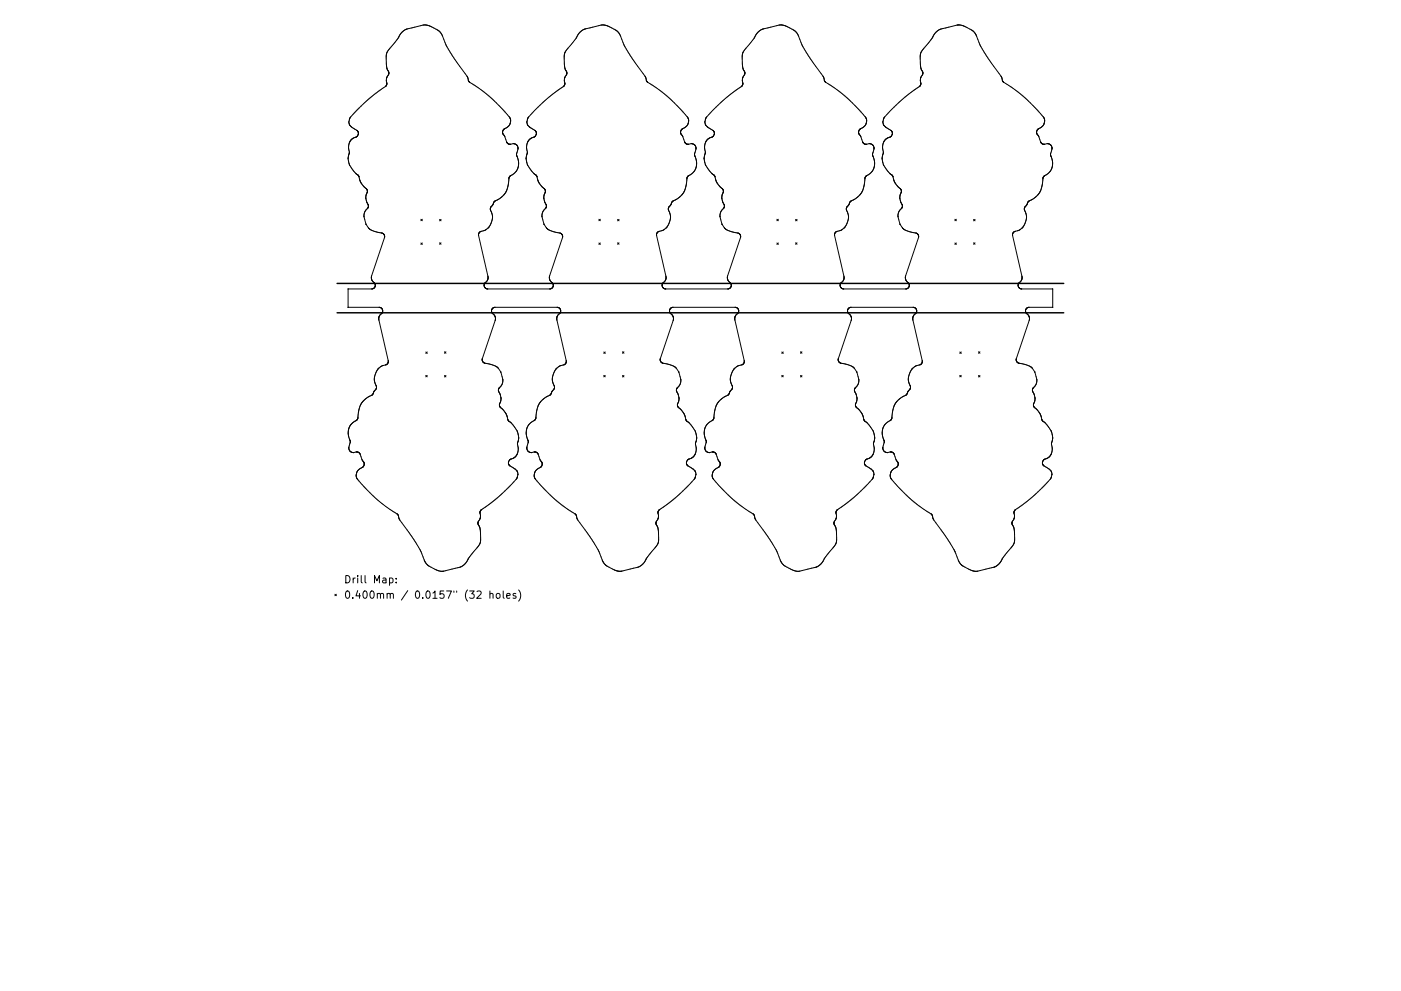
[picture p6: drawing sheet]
<svg xmlns="http://www.w3.org/2000/svg" width="297mm" height="210mm" viewBox="0 0 297 210" stroke-linecap="round" stroke-linejoin="round" font-family="sans-serif">
<defs><g id="words">
<g font-size="2.2">
<text x="72.9" y="123.7">Drill Map:</text>
<text x="72.9" y="127">0.400mm / 0.0157&quot; (32 holes)</text>
</g>
</g></defs>
<path d="M71.5 60.1h154M71.5 66.4h154" fill="none" stroke="#000" stroke-width=".31"/>
<g fill="none" stroke="#000" stroke-width=".21">
<path d="M81.7 18.3l-3.9 3-3.6 3.7M81.8 18.3h-.1M81.8 18.2v.1M81.9 18.2h-.1M81.9 18.1v.1M82 18l-.1 .1M82 18h.1M82 17.9v.1M82 17.8v.1M82 17.7h.1M82 17.8h.1M82 17.7v.1"/>
<path d="M82.4 15.7l-.5 1 .1 1M82.4 15.3l-.3-.7-.2-.8v-1.8l.1-.8 2.3-2.9 .6-1.1 .7-.7 .8-.4 3.9-.8 .9 .2 1.6 .9 .9 1a22.8 22.8 0 0 0 3.8 6.6l1.7 2.5M82.4 15.3h.1M82.4 15.7h.1M82.4 15.3v.3M82.4 15.6v.1M82.4 15.6h.1M99.2 16.5h.1M99.2 16.5l.1 .5M99.3 17h.1M99.3 17v.1M99.3 17.1h.1"/>
<path d="M99.3 17.1l.1 .1M99.4 17.2h.1M99.4 17.2v.1M99.4 17.3h.1M99.5 17.3v.1M99.5 17.4h.1M99.6 17.4v.1M99.6 17.5h.1M99.6 17.5l3.3 2.3 3.3 3a7.2 7.2 0 0 1 2 2.4l.1 .6a1.86 1.86 0 0 1-1.4 1.5M119.4 18.4l-3.8 2.9-3.6 3.7M119.4 18.4h.1M119.5 18.3l-.1 .1"/>
<path d="M119.5 18.3h.1M119.6 18.2l-.1 .1M119.6 18.2h.1M119.7 18.1l-.1 .1M119.7 18v.1M119.7 18h.1M119.7 17.9v.1M119.8 17.8l-.1 .1M119.8 17.7h.1M119.8 17.8h.1M119.8 17.7v.1M119.8 16.4l-.1 .6 .1 .7"/>
<path d="M119.8 16.3v.1M120.2 15.7l-.4 .6M120.2 15.3l-.5-1.2-.1-2.2 .2-.8 .6-.9a10.2 10.2 0 0 0 2.2-2.9l.5-.6 .7-.5 4-.9 1 .2 1.7 .9 .9 1a22.8 22.8 0 0 0 3.8 6.6l1.7 2.5M120.2 15.3h.1M120.2 15.7h.1M120.2 15.3v.3M120.2 15.6v.1M120.2 15.6h.1M136.9 16.5h.1M136.9 16.5l.1 .5M137 17h.1M137 17l.1 .1"/>
<path d="M137.1 17.1h.1M137.1 17.1v.1M137.1 17.2h.1M137.1 17.2l.1 .1M137.2 17.3h.1M137.2 17.3v.1M137.2 17.4h.1M137.3 17.4h.1M137.3 17.4v.1M137.3 17.5h.1M137.4 17.5l3.3 2.3 3.2 3a7.2 7.2 0 0 1 2.1 2.4v.6a1.86 1.86 0 0 1-1.3 1.5M157.1 18.4l-3.8 2.9-3.6 3.7"/>
<path d="M157.2 18.4h-.1M157.3 18.2l-.1 .2M157.3 18.2h.1M157.4 18.1l-.1 .1M157.4 18v.1M157.5 18h-.1M157.5 17.9v.1M157.5 17.8v.1M157.5 17.8h.1M157.5 16.4l-.1 .6 .1 .8M157.6 16.3l-.1 .1M157.9 15.7l-.3 .6"/>
<path d="M157.9 15.3l-.4-1.1-.1-2.3 .1-.8 .7-.9a10.2 10.2 0 0 0 2.1-2.9l.6-.7 .7-.4 3.9-.9 1.1 .2 1.7 .9 .9 1a22.8 22.8 0 0 0 3.7 6.6l1.8 2.5M157.9 15.3h.1M157.9 15.7h.1M157.9 15.3v.2M157.9 15.6v.1M157.9 15.6h.1M157.9 15.5h.1M157.9 15.5v.1M174.7 16.5h.1M174.7 16.5l.1 .5M174.8 17h.1M174.8 17v.1"/>
<path d="M174.8 17.1h.1M174.8 17.1v.1M174.8 17.2h.1M174.9 17.2v.1M174.9 17.3h.1M174.9 17.3l.1 .1M175 17.4h.1M175 17.4l.1 .1M175.1 17.5h.1M175.1 17.5l3.3 2.3 3.2 3a7.2 7.2 0 0 1 2.1 2.4v.6a1.86 1.86 0 0 1-1.3 1.5M194.9 18.4l-3.8 2.9-3.7 3.7M194.9 18.4h.1"/>
<path d="M195.1 18.2l-.2 .2M195.1 18.2h.1M195.2 18.1l-.1 .1M195.2 18v.1M195.2 18h.1M195.2 17.9v.1M195.2 17.8v.1M195.2 17.8h.1M195.3 16.4l-.2 .6 .1 .8M195.3 16.3v.1M195.6 15.7l-.3 .6M195.6 15.3h.1"/>
<path d="M195.7 15.7h-.1M195.7 15.3v.2M195.7 15.5h.1M195.7 15.5v.2M206.3 6.6l-1.9-1-1.2-.3-3.7 .9-.8 .4-3.5 4.7v2.7l.4 1.3M206.3 6.6h.1M206.4 6.6l.6 .9a22.3 22.3 0 0 0 3.7 6.5l1.7 2.5M212.4 16.5h.1M212.4 16.5l.1 .5M212.5 17h.1M212.5 17v.1M212.5 17.1h.1"/>
<path d="M212.6 17.1v.1M212.6 17.2h.1M212.6 17.2v.1M212.6 17.3h.1M212.7 17.3v.1M212.7 17.4h.1M212.8 17.4h.1M212.8 17.4v.1M212.8 17.5h.1M212.8 17.5l3.4 2.3 3 2.8a8.6 8.6 0 0 1 2.2 2.6l.1 .1M74 32.6l-.2 1 .3 1.4 1 1.4 .9 .8M74 32.6h.1"/>
<path d="M74.1 32.5l-.1 .1M74.1 32.2h.1M74.1 32.5h.1M74.1 32.2v.1M74.1 32.3v.1M74.1 32.4v.1M74.2 25l-.1 .5a1.6 1.6 0 0 0 1.2 2l.4 .2M74.2 25h.1M74.3 29.9l-.2 .3a2.83 2.83 0 0 0 0 2M74.3 29.8v.1M75.5 29.1l-.7 .3-.5 .4M75.5 29.1h.1"/>
<path d="M75.6 29l-.1 .1M75.6 29h.1M75.7 29h-.1M75.7 27.7h.1M75.7 29h.1M75.7 28.9v.1M75.7 28.9h.1M75.8 28.9h-.1M75.8 27.7v.1M75.8 28.8v.1M75.8 27.8h.1M75.8 28.8h.1"/>
<path d="M75.8 27.8l.2 .3M75.9 28.7l-.1 .1M76 37.2h.1M76 28.1h.1M76 28.5l-.1 .2M76 28.1v.2M76 28.4v.1M76 37.2l.1 .2M76 28.3v.1M76 28.3h.1M76.1 37.4h.1M76.1 37.4v.1"/>
<path d="M76.1 37.5h.1M76.1 37.5l.5 1.3 1.1 1.3M106.6 28.1h.1M106.6 28v.1M106.6 28.1v.1M106.6 28h.1M106.6 27.9v.1M106.6 28.2v.1M106.6 27.9h.1M106.6 28.3h.1M106.6 28.3v.1M106.6 28.4h.1"/>
<path d="M106.6 27.7v.2M106.7 28.4v.1M106.7 27.6l-.1 .1M106.7 28.5h.1M106.7 27.6h.1M106.7 28.5v.1M106.7 27.5v.1M106.7 28.6h.1M106.7 27.5h.1M106.8 28.6v.1M106.8 27.5h-.1M106.8 27.5h.1"/>
<path d="M106.8 27.4v.1M106.8 28.7h.1M106.8 27.4h.1M106.9 28.7v.1M106.9 27.4h-.1M106.9 27.4h.1M106.9 27.3v.1M106.9 28.8l.1 .1M107 28.9l.4 1.3 .3 .3M107.7 30.5h.1M107.8 30.5v.1M107.8 30.6h.1"/>
<path d="M107.9 30.6h.1M107.9 37.9l-.2 1.6-.5 1.3-.9 1.1-1.3 .7M107.9 37.8v.1M107.9 37.7v.1M107.9 30.6h.2M107.9 37.7h.1M108 37.6l-.1 .1M108 37.6h.1M108 37.5v.1M108 37.5h.1M108.1 37.4l-.1 .1M108.1 37.4h.1"/>
<path d="M108.1 30.6h.1M108.2 37.3l-.1 .1M108.2 37.3h.1M108.3 37.3h-.1M108.3 37.2v.1M108.8 30.5l-.6 .1M108.8 30.5l.7 .2 .3 .6M108.8 30.5h.1M109.5 32.8h.1M109.5 32.8l.1 .3M109.5 32.7v.1M109.5 32.7h.1"/>
<path d="M109.6 33.1h.1M109.6 33.1l.3 1.3-.1 1.2-.5 .9-1 .7M109.8 31.6l-.3 1.1M109.8 31.3h.1M109.8 31.6h.1M109.8 31.3v.3M111.7 25.9h.1M111.7 25.9l.1 .4M111.8 32.6l-.2 .9v.5a5.2 5.2 0 0 0 1.9 3.1l.2 .1M111.8 32.6h.1M111.8 26.3v.1M111.8 32.5v.1"/>
<path d="M111.8 32.2h.1M111.8 32.5h.1M111.8 26.4l.1 .1M111.8 32.2v.1M111.8 32.3v.1M111.8 32.4v.1M111.8 25.2l-.1 .7M111.9 25.2h-.1M111.9 26.5v.1M111.9 26.6l.4 .4M111.9 25v.2M112 25h-.1"/>
<path d="M112.3 27h.1M112.3 27l1.1 .7M112.5 29.4l-.7 .9a2.83 2.83 0 0 0 0 1.9M112.5 29.4h.1M113.2 29.1l-.7 .3M113.2 29.1h.1M113.3 29l-.1 .1M113.3 29h.1M113.4 29h-.1M113.4 29h.1M113.4 27.7h.1M113.5 27.7h.1"/>
<path d="M113.5 28.9l-.1 .1M113.5 28.9h.1M113.5 27.7v.1M113.5 28.8v.1M113.5 27.8h.1M113.5 28.8h.1M113.6 27.8l.1 .3M113.7 37.2h.1M113.7 28.1h.1M113.7 28.5l-.2 .3M113.7 28.1v.2M113.7 28.4v.1"/>
<path d="M113.7 37.2l.1 .2M113.7 28.3v.1M113.7 28.3h.1M113.8 37.4h.1M113.8 37.4v.1M113.8 37.5h.1M113.9 37.5l.4 1.3 1.1 1.3M144.3 28.1h.1M144.3 28.1v.1M144.3 28v.1M144.3 28h.1M144.3 27.9v.1"/>
<path d="M144.3 28.2v.1M144.3 27.9h.1M144.3 28.3h.1M144.3 28.3l.1 .1M144.4 28.4h.1M144.4 27.7l-.1 .2M144.4 28.4v.1M144.4 27.6v.1M144.4 28.5h.1M144.4 27.6h.1M144.5 28.5v.1M144.5 27.5l-.1 .1"/>
<path d="M144.5 28.6h.1M144.5 27.5h.1M144.5 28.6l.1 .1M144.6 27.4l-.1 .1M144.6 28.7h.1M144.6 27.4h.1M144.6 28.7l.1 .1M144.7 27.3l-.1 .1M144.7 28.8v.1M144.7 28.9l.5 1.3 .2 .3M145.4 30.5h.1M145.5 30.5h.1"/>
<path d="M145.5 30.5l.1 .1M145.6 30.6h.1M145.6 37.9l-.2 1.6-.4 1.3-1 1.1-1.2 .7M145.6 37.8v.1M145.7 37.7l-.1 .1M145.7 30.6h.2M145.7 37.7h.1M145.7 37.6v.1M145.7 37.6h.1M145.7 37.5v.1M145.8 37.5h-.1M145.8 37.4v.1"/>
<path d="M145.8 37.4h.1M145.9 30.6h.1M145.9 37.4h-.1M145.9 37.4h.1M145.9 37.3v.1M145.9 37.3h.1M146 30.6h-.1M146 37.3h-.1M146 30.6h.1M146 37.2v.1M146.6 30.5l-.6 .1M146.6 30.5l.6 .2 .4 .6"/>
<path d="M146.6 30.5h.1M147.3 32.8h.1M147.3 32.8v.3M147.3 32.7v.1M147.3 32.7h.1M147.3 33.1h.1M147.3 33.1l.4 1.3-.1 1.2-.5 .9-1.1 .7M147.6 31.6l-.3 1.1M147.6 31.3h.1M147.6 31.6h.1M147.6 31.3v.3M149.4 25.9l.1 .4"/>
<path d="M149.4 25.9h.1M149.5 32.6l-.2 .9v.5a5.2 5.2 0 0 0 2 3.1l.1 .1M149.5 32.6h.1M149.5 26.3v.1M149.5 32.5v.1M149.5 32.2h.1M149.5 32.5h.1M149.5 26.4l.1 .1M149.5 32.2l.1 .1M149.6 32.3v.1M149.6 32.4l-.1 .1M149.6 25.2l-.2 .7"/>
<path d="M149.6 25.2h.1M149.6 26.5v.1M149.6 26.6l.4 .4M149.7 25l-.1 .2M149.7 25h.1M150 27h.1M150.1 27l1.1 .7M150.2 29.4l-.6 .9a2.83 2.83 0 0 0-.1 1.9M150.2 29.4h.1M150.9 29.1l-.7 .3M151 29.1h-.1M151 29v.1"/>
<path d="M151.1 29h-.1M151.1 29h.1M151.2 27.7h.1M151.2 29h-.1M151.2 28.9v.1M151.2 28.9h.1M151.2 27.7l.1 .1M151.3 28.8l-.1 .1M151.3 27.8h.1M151.3 28.8h.1M151.3 27.8l.1 .3M151.4 37.2h.1"/>
<path d="M151.4 28.1h.1M151.4 28.5l-.1 .3M151.4 28.1l.1 .2M151.5 28.4l-.1 .1M151.5 37.2v.2M151.5 28.3v.1M151.5 28.3h.1M151.5 37.4h.1M151.6 37.4v.1M151.6 37.5h.1M151.6 37.5l.4 1.3 1.2 1.3M182 28.1h.1"/>
<path d="M182 28v.1M182 28.1l.1 .1M182 28h.1M182 27.9v.1M182.1 28.2v.1M182.1 27.9h-.1M182.1 28.3h.1M182.1 28.3v.1M182.1 28.4l.1 .1M182.1 27.7v.2M182.1 27.6v.1M182.2 28.5h.1"/>
<path d="M182.2 27.6h-.1M182.2 28.5v.1M182.2 27.5v.1M182.2 28.6h.1M182.2 27.5h.1M182.2 28.6l.1 .1M182.3 27.5h-.1M182.3 27.4v.1M182.3 28.7h.1M182.3 27.4h.1M182.3 28.7l.1 .1M182.4 27.4h-.1"/>
<path d="M182.4 27.4h.1M182.4 27.3v.1M182.4 28.8l.1 .1M182.5 28.9l.4 1.3 .3 .3M183.2 30.5h.1M183.3 30.5v.1M183.3 30.6h.1M183.4 30.6h.1M183.4 37.9l-.2 1.6-.5 1.3-.9 1.1-1.3 .7M183.4 37.8v.1M183.4 37.7v.1M183.4 30.6h.2"/>
<path d="M183.4 37.7h.1M183.4 37.6v.1M183.5 37.6h-.1M183.5 37.5v.1M183.5 37.5h.1M183.5 37.4v.1M183.6 37.4h-.1M183.6 30.6h.1M183.6 37.4h.1M183.7 37.3l-.1 .1M183.7 37.3h.1M183.7 30.6h-.1"/>
<path d="M183.8 37.3h-.1M183.8 30.6h-.1M183.8 37.2v.1M184.3 30.5l-.5 .1M184.3 30.5l.7 .2 .3 .6M184.3 30.5h.1M185 32.8h.1M185 32.8v.3M185 32.7v.1M185 32.7h.1M185 33.1h.1M185.1 33.1l.3 1.3-.1 1.2-.5 .9-1 .7"/>
<path d="M185.3 31.6l-.3 1.1M185.3 31.3h.1M185.3 31.6h.1M185.3 31.3v.3M187.2 32.6l-.2 .9 .1 .5a5.2 5.2 0 0 0 1.9 3.1l.2 .1M187.3 32.6h-.1M187.3 32.5v.1M187.3 32.2h.1M187.3 32.5h.1M187.3 32.2v.1M187.3 32.3v.1M187.3 32.4v.1"/>
<path d="M187.3 25.2l-.1 .7 .2 .7M187.3 25.2h.1M187.4 26.6h.1M187.4 25l-.1 .2M187.4 26.6l.4 .4M187.4 25h.1M187.8 27h.1M187.8 27l1.1 .7M187.9 29.4l-.6 .9a2.83 2.83 0 0 0 0 1.9M188 29.4h-.1M188.6 29.1l-.6 .3M188.7 29.1h-.1"/>
<path d="M188.7 29.1h.1M188.8 29l-.1 .1M188.8 29h.1M188.9 29h-.1M188.9 27.7h.1M188.9 29h.1M188.9 28.9v.1M189 28.9h-.1M189 27.7h.1M189 28.9h.1M189 27.7v.1M189 28.8v.1"/>
<path d="M189 27.8h.1M189 28.8h.1M189 27.8l.2 .3M189.2 37.2h.1M189.2 28.1h.1M189.2 28.5l-.2 .3M189.2 28.1v.2M189.2 28.4v.1M189.2 37.2l.1 .2M189.2 28.3v.1M189.2 28.3h.1M189.3 37.4h.1"/>
<path d="M189.3 37.4v.1M189.3 37.5h.1M189.3 37.5l.5 1.3 1 1.2M190.8 40h.1M219.8 28.1h.1M219.8 28v.1M219.8 28.1v.1M219.8 28h.1M219.8 28.2v.1M219.8 27.9v.1M219.8 27.9h.1M219.8 28.3l.1 .2"/>
<path d="M219.9 27.7l-.1 .2M219.9 27.6v.1M219.9 28.5h.1M219.9 27.6h.1M219.9 28.5l.1 .1M219.9 27.5v.1M220 28.6h.1M220 27.5h-.1M220 28.6l.1 .1M220 27.5h.1M220 27.4v.1M220.1 28.7h.1"/>
<path d="M220.1 27.4h-.1M220.1 28.7l.1 .1M220.1 27.4h.1M220.2 27.3l-.1 .1M220.2 28.8v.1M220.2 28.9l.5 1.3 .2 .3M220.9 30.5h.1M221 30.5v.1M221 30.6h.1M221.1 30.6h.1M221.1 37.9l-.2 1.7-.5 1.3-1 1-1.2 .7M221.1 37.8v.1"/>
<path d="M221.1 37.7v.1M221.1 30.6h.2M221.2 37.7h-.1M221.2 37.6v.1M221.2 37.6h.1M221.2 37.5v.1M221.2 37.5h.1M221.3 37.4l-.1 .1M221.3 37.4h.1M221.3 30.6h.1M221.3 26.3l-.4 .6-.7 .4M221.4 26.3h-.1"/>
<path d="M221.4 37.4h-.1M221.4 37.3v.1M221.4 37.3h.1M221.5 25.3v.1M221.5 25.4l-.1 .9M221.5 30.6h-.1M221.5 37.3h-.1M221.5 30.6h.1M221.5 37.2v.1M222 30.5l-.5 .1M222.1 30.5h-.1M222.1 30.5h.2"/>
<path d="M222.3 30.5h.1M222.4 30.5l.4 .3 .3 .6M222.7 32.8h.1M222.7 32.8l.1 .3M222.7 32.7v.1M222.7 32.7h.1M222.8 33.1h.1M222.8 33.1l.4 1.3-.2 1.2-.4 .9-1.1 .7M223 31.6l-.3 1.1M223 31.6h.1M223.1 31.4v.1M223.1 31.5l-.1 .1"/>
<path d="M77.2 45.9v.1M77.2 46l.4 1.6M77.6 47.6h.1M77.6 47.6l.6 .8 .4 .4 2.3 .6M77.7 40.1h.1M77.7 40.1l.1 .1M77.8 40.2h.1M77.8 40.9l-.2 1.2 .5 1.4M77.8 40.2l.1 .2M77.8 40.9h.1M77.9 40.8l-.1 .1M77.9 40.8h.1"/>
<path d="M77.9 40.4v.1M77.9 40.7v.1M77.9 40.5h.1M77.9 40.7h.1M77.9 40.5v.1M77.9 40.6v.1M78 44.2l-.1 .1a1.93 1.93 0 0 0-.7 1.6M78 44.1v.1M78 44.1h.1M78 44v.1M78.1 44h-.1M78.1 44h.1"/>
<path d="M78.1 43.5h.1M78.1 43.5v.2M78.1 43.7v.3M78.1 43.7h.1M78.7 58.8l.1 .5M78.7 58.7v.1M78.8 59.3v.1M78.8 59.4l.5 .5M79.3 59.9v.1M79.3 60h.1M80.9 49.4h.1M81 49.4v.1"/>
<path d="M81 49.5h.1M81.1 49.5h.1M81.2 49.5v.1M81.2 49.6h.1M81.3 49.6h.1M81.3 49.6v.1M81.3 49.7h.1M81.4 49.7v.1M81.4 49.8h.1M81.5 49.8h.1M81.5 49.8v.1M81.5 49.9v.1"/>
<path d="M81.5 50h.1M81.5 50v.1M81.5 50.3l-2.8 8.4M81.5 50.1l.1 .1M81.5 50.3h.1M81.6 50.2l-.1 .1M81.6 50.2h.1M89.2 46.5l.3 .3M89.2 51.6l.3 .3M89.5 46.5l-.3 .3M89.5 51.6l-.3 .3M93.2 51.5l.3 .3"/>
<path d="M93.2 46.5l.3 .4M93.5 51.5l-.3 .3M93.5 46.5l-.3 .4M101.5 49.8v.1M101.5 49.8h.1M101.5 49.9v.1M101.5 49.7v.1M101.5 50l2 8.9M101.5 49.7h.1M101.5 49.6v.1M101.5 49.5v.1M101.5 49.5h.1"/>
<path d="M101.6 49.4l-.1 .1M101.6 49.3v.1M101.7 49.3h-.1M101.7 49.3h.1M101.7 49.2v.1M103.3 59.5l-.5 .6M103.4 59.4l-.1 .1M103.4 59.3v.1M103.4 59.2v.1M103.5 59l-.1 .2M103.5 58.9v.1M103.5 48.4l-.7 .5-1.1 .3"/>
<path d="M103.5 48.3v.1M103.6 48.2l-.1 .1M103.6 48.2h.1M104 44.4h.1M104 44.3v.1M104 44.4v.1M104 44.2v.1M104 44.5h.1M104 44.2h.1M104 44.5l.3 1 .1 .7-.3 1.1-.5 .9M104 44.1v.1M104.1 43.9l-.1 .2"/>
<path d="M104.1 43.9h.1M104.1 43.8v.1M104.2 43.8h-.1M104.5 43.4l-.3 .4M104.5 43.3v.1M104.7 42.9l-.2 .4M104.7 42.9h.1M104.8 42.8l-.1 .1M104.8 42.8h.1M104.8 42.7v.1M104.9 42.7h-.1M104.9 42.7h.1"/>
<path d="M105 42.6l-.1 .1M105 42.6h.1M114.9 45.9v.1M114.9 46l.4 1.6M115.3 47.6h.1M115.4 47.6l.9 1.2 2.4 .6M115.4 40.1h.1M115.4 40.1l.1 .1M115.5 40.2h.1M115.6 40.9l-.3 1.2 .5 1.4M115.6 40.2v.2M115.6 40.9h.1"/>
<path d="M115.6 40.8v.1M115.6 40.8h.1M115.6 40.4v.1M115.6 40.7v.1M115.6 40.5h.1M115.6 40.7h.1M115.6 40.5v.1M115.6 40.6v.1M115.7 44.2l-.1 .1a1.93 1.93 0 0 0-.7 1.6M115.7 44.1v.1M115.8 44.1h-.1M115.8 44v.1"/>
<path d="M115.8 44h.1M115.8 43.5h.1M115.8 43.5l.1 .2M115.8 43.7v.3M115.9 43.7h-.1M117 59.9l.1 .1M117.1 60h.1M118.7 49.4h.1M118.7 49.4l.1 .1M118.8 49.5h.1M118.9 49.5h.1M118.9 49.5l.1 .1"/>
<path d="M119 49.6h.1M119.1 49.6v.1M119.1 49.7h.1M119.1 49.7l.1 .1M119.2 49.8h.1M119.2 49.8v.1M119.2 49.9l.1 .1M119.3 50h.1M119.3 50v.1M119.3 50.3l-2.8 8.3 .1 .7 .4 .6M119.3 50.1v.1M119.3 50.3h.1"/>
<path d="M119.3 50.2v.1M119.3 50.2h.1M127 46.5l.3 .3M127 51.6l.3 .3M127.3 46.5l-.3 .3M127.3 51.6l-.3 .3M130.9 51.5l.3 .3M130.9 46.5l.4 .4M131.2 51.5l-.3 .3M131.3 46.5l-.4 .4M139.2 49.8v.1M139.2 49.8h.1"/>
<path d="M139.2 49.9v.1M139.2 49.7v.1M139.2 50l2 8.8M139.2 49.7h.1M139.2 49.6v.1M139.2 49.5v.1M139.3 49.5h-.1M139.3 49.4v.1M139.4 49.3l-.1 .1M139.4 49.3h.1M139.5 49.2l-.1 .1M141.2 59.1l-.2 .5-.5 .5"/>
<path d="M141.2 59.1h.1M141.2 58.8h.1M141.2 58.8v.3M141.2 48.4l-.6 .5-1.1 .3M141.3 48.3l-.1 .1M141.3 48.2v.1M141.4 48.2h-.1M141.7 44.3v.1M141.7 44.4h.1M141.7 44.4v.1M141.7 44.2v.1M141.7 44.5h.1"/>
<path d="M141.7 44.2h.1M141.7 44.5l.4 1 .1 .7-.3 1.1-.5 .9M141.7 44.1v.1M141.8 43.9l-.1 .2M141.9 43.9h-.1M141.9 43.8v.1M141.9 43.8h.1M142.3 43.4l-.4 .4M142.3 43.3v.1M142.4 42.9l-.1 .4M142.4 42.9h.1M142.5 42.8l-.1 .1"/>
<path d="M142.6 42.8h-.1M142.6 42.7v.1M142.6 42.7h.1M142.7 42.7h-.1M142.7 42.6v.1M142.7 42.6h.1M142.8 42.6h-.1M152.7 45.9v.1M152.7 46l.4 1.6M153.1 47.6h.1M153.1 47.6l1 1.2 2.3 .6M153.2 40.1h.1"/>
<path d="M153.2 40.1l.1 .1M153.3 40.2h.1M153.3 40.9l-.3 1.2 .6 1.4M153.3 40.2l.1 .2M153.3 40.9h.1M153.3 40.8v.1M153.3 40.8h.1M153.4 40.4v.1M153.4 40.5h.1M153.4 40.5v.1M153.4 40.6l-.1 .2M153.4 44.2v.1a1.93 1.93 0 0 0-.7 1.6"/>
<path d="M153.5 44.1l-.1 .1M153.5 44.1h.1M153.5 44v.1M153.5 44h.1M153.6 43.5h.1M153.6 43.5v.2M153.6 43.7l-.1 .3M153.6 43.7h.1M154.2 58.8l.1 .5M154.2 58.7v.1M154.3 59.3v.1M154.3 59.4l.5 .5"/>
<path d="M154.8 59.9v.1M154.8 60h.1M156.4 49.4h.1M156.4 49.4l.1 .1M156.5 49.5h.1M156.6 49.5h.1M156.6 49.5l.1 .1M156.7 49.6h.1M156.8 49.6h.1M156.8 49.6v.1M156.8 49.7h.1M156.8 49.7l.1 .1"/>
<path d="M156.9 49.8h.1M157 49.8v.1M157 49.9v.1M157 50h.1M157 50v.1M157 50.3l-2.8 8.4M157 50.1v.1M157 50.3h.1M157 50.2v.1M157 50.2h.1M164.7 46.5l.3 .3M164.7 51.6l.3 .3"/>
<path d="M165 46.5l-.3 .3M165 51.6l-.3 .3M168.7 51.5l.3 .3M168.7 46.5l.3 .4M169 51.5l-.3 .3M169 46.5l-.3 .4M176.9 49.8h.1M176.9 49.8v.1M176.9 49.9v.1M176.9 49.7v.1M176.9 50l2.1 8.8M177 49.7h-.1"/>
<path d="M177 49.6v.1M177 49.5v.1M177 49.5h.1M177 49.4v.1M177.1 49.3l-.1 .1M177.1 49.3h.1M177.2 49.3h-.1M177.2 49.2v.1M178.9 59.1l-.2 .5-.4 .5M179 59.1h-.1M179 58.8h.1M179 58.8v.3"/>
<path d="M179 48.4l-.7 .5-1.1 .3M179 48.3v.1M179.1 48.2l-.1 .1M179.1 48.2h.1M179.4 44.4h.1M179.4 44.3v.1M179.4 44.4l.1 .1M179.4 44.2v.1M179.5 44.5h.1M179.5 44.2h-.1M179.5 44.5l.3 1 .1 .7-.3 1.1-.5 .9M179.5 44.1v.1"/>
<path d="M179.6 43.9l-.1 .2M179.6 43.9h.1M179.6 43.8v.1M179.6 43.8h.1M180 43.4l-.4 .4M180 43.3v.1M180.2 42.9l-.2 .4M180.2 42.9h.1M180.3 42.8l-.1 .1M180.3 42.8h.1M180.3 42.7v.1M180.3 42.7h.1"/>
<path d="M180.4 42.7h-.1M180.4 42.6v.1M180.5 42.6h-.1M180.5 42.6h.1M190.4 45.9v.1M190.4 46l.4 1.6M190.8 47.6h.1M190.8 47.6l1 1.2 2.3 .6M190.9 40v.1M190.9 40.1h.1M191 40.1h.1M191 40.1v.1"/>
<path d="M191 40.2h.1M191 40.9l-.2 1.2 .5 1.4M191 40.2l.1 .2M191 40.9h.1M191.1 40.8l-.1 .1M191.1 40.8h.1M191.1 40.4v.1M191.1 40.5h.1M191.1 40.5v.1M191.1 40.6v.2M191.2 44.2l-.1 .1a1.93 1.93 0 0 0-.7 1.6M191.2 44.1v.1"/>
<path d="M191.2 44.1h.1M191.3 44l-.1 .1M191.3 44h.1M191.3 43.5h.1M191.3 43.5v.1M191.3 43.6h.1M191.3 43.6v.1M191.3 43.7v.3M191.3 43.7h.1M192 59v.1M192 59.1h.1M192 59.1v.1"/>
<path d="M192 59.2l.2 .5M192.2 59.7h.1M192.3 59.7l.2 .2M192.5 59.9v.1M192.5 60h.1M192.6 60h.1M194.1 49.4h.1M194.2 49.4l.1 .1M194.3 49.5h.1M194.4 49.5h.1M194.4 49.5l.1 .1M194.5 49.6h.1"/>
<path d="M194.5 49.6l.1 .1M194.6 49.7h.1M194.6 49.7v.1M194.6 49.8h.1M194.7 49.8h.1M194.7 49.8v.1M194.7 49.9v.1M194.7 50h.1M194.8 50v.1M194.8 50.3l-2.8 8.7M194.8 50.1v.1M194.8 50.3h.1"/>
<path d="M194.8 50.2v.1M194.8 50.2h.1M202.5 46.5l.3 .3M202.5 51.6l.3 .3M202.8 46.5l-.3 .3M202.8 51.6l-.3 .3M206.4 51.5l.3 .3M206.4 46.5l.3 .4M206.7 51.5l-.3 .3M206.7 46.5l-.3 .4M214.7 49.8h.1M214.7 49.8v.1"/>
<path d="M214.7 49.9v.1M214.7 49.7v.1M214.7 50l2 9M214.7 49.7h.1M214.7 49.6v.1M214.7 49.5v.1M214.8 49.5h-.1M214.8 49.4v.1M214.9 49.3l-.1 .1M214.9 49.3h.1M214.9 49.2v.1M215.2 49.1l-.3 .1"/>
<path d="M215.3 49.1h-.1M216.2 59.9l-.2 .2M216.3 59.8l-.1 .1M216.6 59.3l-.3 .5M216.6 59.3h.1M216.7 59.1l-.1 .2M216.7 59v.1M217.2 44.4h.1M217.2 44.3v.1M217.2 44.4v.1M217.2 44.2v.1M217.2 44.5h.1"/>
<path d="M217.2 44.2h.1M217.2 44.5l.4 1.5-.3 1.4-.7 1-.6 .5-.7 .2M217.2 44.1v.1M217.3 43.9l-.1 .2M217.3 43.9h.1M217.4 43.8l-.1 .1M217.4 43.8h.1M217.7 43.4l-.3 .4M217.8 43.3l-.1 .1M217.9 42.9l-.1 .4M217.9 42.9h.1M218 42.8l-.1 .1"/>
<path d="M218 42.8h.1M218.1 42.7l-.1 .1M218.1 42.7h.1M218.2 42.6l-.1 .1M218.2 42.6h.1M73.8 61.3v3.9M73.8 65.2h.1M73.8 61.3h.1M73.8 65.2h6.6M78.8 61.3h-5M78.8 61.3h.1M79 61.3h-.2"/>
<path d="M79 61.3h.1M79.2 61.2l-.2 .1M79.3 61.2h-.1M79.4 60h.1M79.4 60v.1M79.4 61l-.1 .2M79.4 60.1h.1M79.4 61h.1M79.5 60.1v.1M79.5 60.2h.1M79.5 60.2v.1M79.5 60.8l-.1 .2"/>
<path d="M79.5 60.8h.1M79.5 60.3h.1M79.5 60.3l.1 .1M79.6 60.7l-.1 .1M79.6 60.7h.1M79.6 60.4h.1M79.6 60.4v.2M79.6 60.6v.1M79.6 60.6h.1M80.1 78.3l-.5 .9-.2 1.1v.7l.4 .9M80.2 78.3h-.1M80.3 78.1l-.1 .2"/>
<path d="M80.3 67.6l2 9M80.3 67.6h.1M80.3 78.1h.1M80.3 67.3v.3M80.4 67.2l-.1 .1M80.4 65.2h.1M80.5 65.2h.1M80.6 65.2h.1M80.6 65.2l.5 .4M80.9 66.5l-.5 .7M80.9 66.5h.1M81 66.5h-.1"/>
<path d="M81 66.4v.1M81 66.4h.1M81 66.3v.1M81.1 65.6h.1M81.1 65.6v.1M81.1 66.3h-.1M81.1 66.2v.1M81.1 65.7h.1M81.1 65.7v.2M81.1 66.2h.1M81.1 66.1v.1M81.1 65.9h.1"/>
<path d="M81.1 65.9v.1M81.1 66v.1M81.1 66h.1M81.9 77.4l-.9 .2-.7 .5M81.9 77.4h.1M82 77.3l-.1 .1M82 77.3h.1M82.1 77.3h-.1M82.1 77.2v.1M82.1 77.2h.1M82.2 77.2h-.1M82.2 77.1v.1"/>
<path d="M82.2 77.1h.1M82.2 77v.1M82.3 77h-.1M82.3 76.9v.1M82.3 76.8v.1M82.3 76.8h.1M82.3 76.6v.1M82.3 76.7v.1M82.3 76.7h.1M90.3 79.6l.3 .4M90.3 74.7l.3 .3M90.6 79.6l-.3 .4"/>
<path d="M90.6 74.7l-.3 .3M94.2 74.6l.3 .3M94.2 79.7l.3 .3M94.5 74.6l-.3 .3M94.5 79.7l-.3 .3M102.2 76.3v.1M102.2 76.4h.1M102.2 76.3h.1M102.2 76.4l.1 .1M102.2 76.1v.2M102.3 76.5h.1M102.3 76.1h-.1"/>
<path d="M102.3 76.5v.1M102.3 76.6v.1M102.3 76.7h.1M102.3 76.7l.1 .1M102.4 76.8h.1M102.4 76.8l.1 .1M102.5 76.9h.1M102.6 76.9v.1M102.6 77h.1M102.6 60.5l.1 .2M102.7 60.4l-.1 .1M102.7 60.7h.1"/>
<path d="M102.7 60.7v.1M102.7 60.3v.1M102.7 60.3h.1M102.7 77l2.5 .7 .9 1.2M102.7 60.8v.1M102.7 60.2v.1M102.7 60.9l.4 .3M102.7 60.2h.1M102.8 60.1l-.1 .1M102.8 60.1h.1M103.1 61.2h.1M103.1 61.2l.1 .1"/>
<path d="M103.2 61.3h.1M103.3 61.3h.1M103.4 61.3h13.1M104.2 66h.1M104.2 66l.1 .2M104.2 65.9v.1M104.2 65.9h.1M104.2 65.8v.1M104.3 65.7l-.1 .1M104.3 66.2v.1M104.3 66.3h.1M104.3 66.3v.1"/>
<path d="M104.3 65.6v.1M104.3 66.4h.1M104.3 65.5v.1M104.4 66.4l.5 .7 .1 .7-2.7 8.3M104.5 65.4l-.2 .1M104.5 65.3v.1M104.7 65.2l-.2 .1M104.8 65.2h-.1M104.8 65.2h.1M104.9 65.2h-.1M106.1 78.9h.1M106.2 78.9l.4 1.7a2.47 2.47 0 0 1-.9 1.9"/>
<path d="M116.6 61.3h-.1M116.7 61.3h-.1M116.7 61.3h.1M117 61.2l-.3 .1M117 61.2h.1M117.1 60l.1 .1M117.1 61l-.1 .2M117.2 60.1h.1M117.2 61h-.1M117.2 60.1v.1M117.2 60.2h.1M117.3 60.2v.1"/>
<path d="M117.3 60.8l-.1 .2M117.3 60.8h.1M117.3 60.3h.1M117.3 60.3v.1M117.3 60.7v.1M117.3 60.7h.1M117.3 60.4h.1M117.3 60.4v.2M117.3 60.6v.1M117.3 60.6h.1M117.9 78.3l-.5 .9-.3 1.1 .1 .7 .4 1M117.9 78.2v.1"/>
<path d="M118 67.6l2.1 9M118 67.6h.1M118.1 67.3l-.1 .3M118.1 67.2v.1M118.2 65.2h.1M118.2 65.2h-13.3M118.3 65.2h.1M118.4 65.2l.4 .4M118.6 66.5l-.5 .7M118.6 66.5h.1M118.7 66.5h-.1M118.7 66.5h.1"/>
<path d="M118.7 66.4v.1M118.7 66.4h.1M118.8 66.4h-.1M118.8 66.3v.1M118.8 65.6h.1M118.8 65.6v.1M118.8 66.3h.1M118.8 66.2v.1M118.8 65.7h.1M118.8 65.7l.1 .2M118.9 65.9h.1M118.9 65.9v.1"/>
<path d="M118.9 66l-.1 .2M118.9 66h.1M119.6 77.4l-.9 .2-.8 .6M119.6 77.4h.1M119.7 77.3l-.1 .1M119.7 77.3h.1M119.8 77.3h-.1M119.8 77.3h.1M119.8 77.2v.1M119.9 77.2h-.1M119.9 77.2h.1M120 77.1l-.1 .1"/>
<path d="M120 77.1h.1M120 77v.1M120 77h.1M120 76.9v.1M120.1 76.8l-.1 .1M120.1 76.8h.1M120.1 76.6v.1M120.1 76.7v.1M120.1 76.7h.1M128 79.6l.3 .4M128 74.7l.3 .3M128.3 79.6l-.3 .4"/>
<path d="M128.3 74.7l-.3 .3M132 74.6l.3 .3M132 79.7l.3 .3M132.3 74.6l-.3 .3M132.3 79.7l-.3 .3M140 76.3v.1M140 76.4h.1M140 76.3h.1M140 76.4v.1M140 76.1v.2M140 76.5h.1M140 76.1h.1"/>
<path d="M140 76.5v.1M140 76.6v.1M140 76.7h.1M140.1 76.7h.1M140.1 76.7v.1M140.1 76.8h.1M140.2 76.8h.1M140.2 76.8v.1M140.2 76.9h.1M140.3 76.9h.1M140.3 76.9v.1M140.3 77h.1"/>
<path d="M140.4 60.6h.1M140.4 60.6v.1M140.4 77h.1M140.4 60.5v.1M140.4 60.4v.1M140.4 60.7h.1M140.4 60.7v.1M140.4 60.3v.1M140.4 60.3h.1M140.4 77l2.5 .7 1 1.2M140.4 60.8l.1 .1M140.4 60.2v.1"/>
<path d="M140.5 60.9l.3 .3M140.5 60.2h-.1M140.5 60.1v.1M140.5 60.1h.1M140.8 61.2h.1M140.9 61.2v.1M140.9 61.3h.1M141 61.3h.1M141.1 61.3h.1M141.1 61.3h13.2M141.9 66h.1M142 66v.2"/>
<path d="M142 65.9l-.1 .1M142 65.9h.1M142 65.8v.1M142 65.7v.1M142 66.2v.1M142 66.3h.1M142 66.3l.1 .1M142.1 65.6l-.1 .1M142.1 66.4h.1M142.1 65.5v.1M142.1 66.4l.7 .9M142.3 65.4l-.2 .1"/>
<path d="M142.3 65.3v.1M142.5 65.2l-.2 .1M142.5 65.2h.1M142.6 65.2h-.1M142.6 65.2h.1M142.8 67.3h.1M142.8 67.3l-.1 .7-2.7 8.1M143.9 78.9h.1M143.9 78.9l.5 1.7a2.47 2.47 0 0 1-.9 1.9M154.3 61.3h.1M154.4 61.3h-.1M154.5 61.3h-.1"/>
<path d="M154.7 61.2l-.2 .1M154.7 61.2h.1M154.9 60v.1M154.9 61l-.2 .2M154.9 60.1h.1M154.9 61h.1M154.9 60.1l.1 .1M155 60.2h.1M155 60.2v.1M155 60.8l-.1 .2M155 60.8h.1M155 60.3h.1"/>
<path d="M155 60.3v.1M155 60.7v.1M155 60.7h.1M155 60.4h.1M155 60.4l.1 .2M155 60.6v.1M155.1 60.6h-.1M155.7 78.3l-.6 .9-.3 1.1 .1 .7 .4 1M155.7 78.2v.1M155.8 67.6l2 9M155.8 67.6h.1M155.8 67.3v.3"/>
<path d="M155.8 67.2v.1M155.9 65.2h-13.3M155.9 65.2h.1M156 65.2h.1M156.1 65.2h.1M156.1 65.2l.4 .4M156.4 66.5l-.6 .7M156.4 66.5h.1M156.5 66.4l-.1 .1M156.5 66.4h.1M156.5 66.3v.1M156.5 65.6h.1"/>
<path d="M156.5 65.6l.1 .1M156.6 66.3h-.1M156.6 66.2v.1M156.6 65.7h.1M156.6 65.7v.2M156.6 65.9h.1M156.6 65.9v.1M156.6 66v.2M156.6 66h.1M157.4 77.4l-1 .2-.7 .6M157.4 77.4h.1M157.5 77.3l-.1 .1"/>
<path d="M157.5 77.3h.1M157.6 77.2l-.1 .1M157.6 77.2h.1M157.7 77.1l-.1 .1M157.7 77.1h.1M157.7 77v.1M157.7 77h.1M157.8 76.9l-.1 .1M157.8 76.8v.1M157.8 76.8h.1M157.8 76.6v.1M157.8 76.7v.1"/>
<path d="M157.8 76.7h.1M165.7 79.6l.4 .4M165.8 74.7l.3 .3M166.1 79.6l-.4 .4M166.1 74.7l-.3 .3M169.7 74.6l.3 .3M169.7 79.7l.3 .3M170 74.6l-.3 .3M170 79.7l-.3 .3M177.7 76.3v.1M177.7 76.4h.1M177.7 76.3h.1"/>
<path d="M177.7 76.4v.1M177.7 76.1v.2M177.7 76.5h.1M177.7 76.1h.1M177.7 76.5l.1 .1M177.8 76.6v.1M177.8 76.7h.1M177.8 76.7l.1 .1M177.9 76.8h.1M177.9 76.8v.1M177.9 76.9h.1M178 76.9h.1"/>
<path d="M178 76.9l.1 .1M178.1 77h.1M178.1 60.6h.1M178.1 60.6v.1M178.1 60.5v.1M178.1 60.4v.1M178.1 60.7h.1M178.1 60.7l.1 .1M178.1 60.3v.1M178.2 60.3h-.1M178.2 77l2.5 .7 .9 1.2M178.2 60.8v.1"/>
<path d="M178.2 60.2v.1M178.2 60.9l.4 .3M178.2 60.2h.1M178.2 60.1v.1M178.3 60.1h-.1M178.6 61.2h.1M178.6 61.2l.1 .1M178.7 61.3h.1M178.8 61.3h.1M178.9 61.3h13.1M179.7 66h.1M179.7 66v.2"/>
<path d="M179.7 65.9v.1M179.7 65.9h.1M179.7 65.8v.1M179.7 65.7v.1M179.7 66.2l.1 .1M179.8 66.3h.1M179.8 66.3v.1M179.8 65.6l-.1 .1M179.8 66.4h.1M179.8 65.5v.1M179.8 66.4l.6 .6M180 65.4l-.2 .1"/>
<path d="M180 65.3v.1M180.2 65.2l-.2 .1M180.2 65.2h.1M180.3 65.2h-.1M180.3 65.2h.1M180.4 67h.1M180.4 67l.1 .2M180.5 67.2h.1M180.5 67.2v.8l-2.8 8.1M181.6 78.9h.1M181.6 78.9l.5 1.7a2.47 2.47 0 0 1-.9 1.9M192.1 61.3h-.1"/>
<path d="M192.2 61.3h-.1M192.2 61.3h.1M192.5 61.2l-.3 .1M192.5 61.2h.1M192.6 60v.1M192.6 61l-.1 .2M192.6 60.1h.1M192.6 61h.1M192.7 60.1h.1M192.7 60.1v.1M192.7 60.2h.1M192.7 60.2l.1 .1"/>
<path d="M192.7 60.8l-.1 .2M192.7 60.8h.1M192.8 60.3h.1M192.8 60.3v.1M192.8 60.7l-.1 .1M192.8 60.7h.1M192.8 60.4h.1M192.8 60.4v.2M192.8 60.6v.1M192.8 60.6h.1M193.4 78.3l-.5 .9-.3 1.1 .1 .7 .3 .8M193.4 78.2v.1"/>
<path d="M193.5 67.6l2 9M193.5 67.6h.1M193.6 67.3l-.1 .3M193.6 67.2v.1M193.7 65.2h.1M193.7 65.2h-13.4M193.8 65.2h.1M193.8 65.2l.5 .4M194.1 66.5l-.5 .7M194.1 66.5h.1M194.2 66.5h-.1M194.2 66.5h.1"/>
<path d="M194.2 66.4v.1M194.2 66.4h.1M194.3 66.3l-.1 .1M194.3 65.6h.1M194.3 65.6v.1M194.3 66.3h.1M194.3 66.2v.1M194.3 65.7h.1M194.3 65.7l.1 .2M194.4 65.9h.1M194.4 65.9v.1M194.4 66l-.1 .2"/>
<path d="M194.4 66h.1M195.1 77.4l-.9 .2-.8 .6M195.1 77.4h.1M195.2 77.3l-.1 .1M195.2 77.3h.1M195.3 77.3h-.1M195.3 77.3h.1M195.3 77.2v.1M195.3 77.2h.1M195.4 77.2h-.1M195.4 77.2h.1M195.4 77.1v.1"/>
<path d="M195.5 77.1h-.1M195.5 77v.1M195.5 77h.1M195.5 76.9v.1M195.5 76.8v.1M195.5 76.8h.1M195.5 76.6v.1M195.5 76.7v.1M195.5 76.7h.1M203.5 79.6l.3 .4M203.5 74.7l.3 .3M203.8 79.6l-.3 .4"/>
<path d="M203.8 74.7l-.3 .3M207.5 74.6l.3 .3M207.5 79.7l.3 .3M207.8 74.6l-.3 .3M207.8 79.7l-.3 .3M215.5 76.3v.1M215.5 76.4h.1M215.5 76.3h.1M215.5 76.4v.1M215.5 76.1v.2M215.5 76.5h.1M215.5 76.1h.1"/>
<path d="M215.5 76.5v.1M215.5 76.6v.1M215.5 76.7h.1M215.6 76.7v.1M215.6 76.8h.1M215.7 76.8v.1M215.7 76.9h.1M215.8 76.9v.1M215.8 77h.1M215.9 60.6h.1M215.9 60.6v.1M215.9 77h.1"/>
<path d="M215.9 60.5v.1M215.9 60.4v.1M215.9 60.7h.1M215.9 60.7v.1M215.9 60.3v.1M215.9 60.3h.1M215.9 77l.2 .1M215.9 60.8v.1M215.9 60.2v.1M215.9 60.9l.4 .3M215.9 60.2h.1M216 60.1l-.1 .1"/>
<path d="M216 60.1h.1M216.1 77.1h.1M216.1 77.1l2.3 .6 .4 .4 .6 .8M216.3 61.2h.1M216.3 61.2l.1 .1M216.4 61.3h.1M216.4 61.3h.2M216.6 61.3h.1M216.6 61.3h6.6M217.4 66h.1M217.4 66l.1 .2M217.4 65.9v.1"/>
<path d="M217.4 65.9h.1M217.5 65.8l-.1 .1M217.5 65.7v.1M217.5 66.2v.1M217.5 66.3h.1M217.5 66.3v.1M217.5 65.6v.1M217.5 66.4h.1M217.6 65.5l-.1 .1M217.6 66.4h.1M217.6 66.4v.1M217.6 66.5h.1"/>
<path d="M217.6 66.5l.6 .6v.7l-2.7 8.3M217.7 65.4l-.1 .1M217.8 65.3l-.1 .1M217.9 65.2l-.1 .1M218 65.2h-.1M218 65.2h.1M218.1 65.2h-.1M219.4 78.9h.1M219.4 78.9l.4 1.7a2.47 2.47 0 0 1-.8 1.9M223.2 65.2h-5.1M223.2 61.3h.1M223.2 65.2h.1"/>
<path d="M223.2 61.3v3.9M74.2 93.4h.1M74.2 93.4l.1 .2M74.2 93.9a1.73 1.73 0 0 0-.1 1.6l.5 .4M74.3 93.9h-.1M74.3 93.6h.1M74.3 93.6v.1M74.3 93.8v.1M74.3 93.7v.1M74.6 95.9v.1M74.6 96h.3M75 96h-.1"/>
<path d="M75.5 95.9l-.5 .1M75.6 95.9h-.1M75.7 95.9h-.1M75.7 95.9h.1M75.8 89l-1.3 .9-.5 .9-.2 1.2 .4 1.4M75.8 95.9h.1M75.8 88.9v.1M75.8 88.9h.1M75.8 88.8v.1M75.9 88.8h-.1M75.9 88.7v.1M75.9 88.6v.1"/>
<path d="M75.9 88.6h.1M75.9 95.9h.1M75.9 95.9l.1 .1M76 96h.1M76 96l.3 .3M76.3 96.3h.1M76.3 96.3l.6 1.5M76.8 99.2l-1 .8-.3 1.1 .3 .6 1.9 2.1a28.9 28.9 0 0 0 6.5 5.2M76.8 99.2h.1M76.9 97.8h.1M76.9 97.8l.1 .1M76.9 99.1l-.1 .1"/>
<path d="M77 99.1h-.1M77 99v.1M77 99h.1M77 97.9l.1 .1M77.1 98v.1M77.1 98.1h.1M77.2 98.1v.2M77.2 98.7l-.2 .3M77.2 98.7h.1M77.2 98.6v.1M77.2 98.3h.1M77.2 98.6h.1"/>
<path d="M77.2 98.3v.2M77.2 98.5v.1M77.2 98.5h.1M78.8 83.9l-1.2 .7-1 1-.5 1.3-.2 1.7M78.8 83.9h.1M79.1 83.5l-.3 .4M79.2 83.4l-.1 .1M79.2 83.3v.1M79.2 83.3h.1M79.4 82.9l-.2 .4M79.5 82.8l-.1 .1M79.6 82.7l-.1 .1"/>
<path d="M79.6 82.7h.1M79.7 82.5l-.1 .2M79.7 82.5h.1M79.8 82.4l-.1 .1M79.8 82.4h.1M79.8 81.9v.1M79.8 82h.1M79.8 82.3v.1M79.8 82.3h.1M79.8 82v.1M79.8 82.1h.1M79.8 82.2v.1"/>
<path d="M79.8 82.1v.1M105.7 82.8h.1M105.7 82.8v.1M105.7 82.7v.1M105.7 82.9h.1M105.7 82.9v.1M105.7 82.6v.1M105.7 83h.1M105.7 82.6h.1M105.7 83v.1M105.7 82.5v.1M105.7 83.1l.5 1.4-.3 1.2"/>
<path d="M105.7 82.5h.1M105.9 85.9v.1M105.9 85.9h.1M105.9 86h.1M105.9 86v.1M105.9 85.8v.1M105.9 85.7v.1M105.9 86.1v.1M105.9 86.2h.1M106 86.2v.1M106 86.3h.1M106 86.3v.1"/>
<path d="M106 86.4h.1M106.1 86.4h.1M106.1 86.4v.1M106.1 86.5h.1M106.2 86.5h.1M106.2 86.5l1 1.2 .5 1.3M107.7 89h.1M107.7 89v.1M107.7 89.1h.1M107.7 89.1l.3 .3M107.8 98.2v.1M107.8 98.3v.1"/>
<path d="M107.8 98.1v.1M107.8 98.1h.1M107.8 98.4h.1M107.8 98.4l.3 .4 1.1 .7M107.8 98v.1M107.8 98h.1M107.9 97.9l-.1 .1M107.9 97.9h.1M108 89.4h.1M108 89.4l.7 .7a4.1 4.1 0 0 1 1.3 2.8l-.3 1.1M108.3 97.4l-.4 .5M108.3 97.4h.1"/>
<path d="M109.2 99.5l.1 .1M109.3 99.6l.2 .2M109.5 99.8l.1 .1M109.6 99.9h.1M109.6 99.9l.2 .7M109.7 94.1v.1M109.7 94.2v.1M109.7 94.1h.1M109.7 94.3a2.79 2.79 0 0 1-.2 2.3l-.5 .5-.7 .3M109.7 94v.1M109.7 94h.1M111.7 95l.2 .7 .8 .3"/>
<path d="M111.7 95h.1M111.9 93.4h.1M111.9 93.4l.1 .2M112 93.9l-.3 1.1M112 93.9h.1M112 93.6h.1M112 93.6v.1M112 93.8v.1M112 93.7v.1M112.7 96h.1M113.3 95.9l-.6 .1M113.3 95.9h.1"/>
<path d="M113.4 95.9h.1M113.4 95.9h-.1M113.5 89l-1.2 .9-.5 .8-.2 1.3 .3 1.4M113.5 95.9h.1M113.5 88.9v.1M113.6 95.9h.1M113.6 88.9h-.1M113.6 88.8v.1M113.6 88.8h.1M113.6 88.7v.1M113.6 88.6v.1M113.6 88.6h.1"/>
<path d="M113.7 95.9v.1M113.7 96h.1M113.8 96l.3 .3M114.1 96.3h.1M114.1 96.3l.5 1.5M114.5 99.2l-1 .8-.2 .8v.5M114.6 99.2h-.1M114.6 97.8h.1M114.7 97.8l.1 .1M114.7 99.1l-.1 .1M114.7 99.1h.1M114.7 99v.1"/>
<path d="M114.8 99h-.1M114.8 97.9v.1M114.8 98l.1 .1M114.9 98.1h.1M114.9 98.1l.1 .2M114.9 98.7l-.1 .3M114.9 98.7h.1M115 98.6l-.1 .1M115 98.3h.1M115 98.6h.1M115 98.3v.2M115 98.5v.1"/>
<path d="M115 98.5h.1M116.5 83.9l-1.2 .7-1 1-.4 1.3-.3 1.7M116.6 83.9h-.1M116.9 83.5l-.3 .4M116.9 83.4v.1M116.9 83.3v.1M116.9 83.3h.1M117.2 82.9l-.3 .4M117.2 82.8v.1M117.4 82.7l-.2 .1M117.4 82.7h.1M117.5 82.5l-.1 .2"/>
<path d="M117.5 82.5h.1M117.5 82.4v.1M117.5 82.4h.1M117.5 82.3v.1M117.6 82.3h-.1M117.6 82v.1M117.6 82.1h.1M117.6 82.2v.1M117.6 82.1v.1M143.4 82.8h.1M143.4 82.8v.1M143.4 82.7v.1"/>
<path d="M143.4 82.9h.1M143.4 82.9v.1M143.4 82.6v.1M143.4 83h.1M143.4 82.6h.1M143.5 83v.1M143.5 82.5l-.1 .1M143.5 83.1l.5 1.4-.4 1.2M143.5 82.5h.1M143.6 85.9v.1M143.6 85.9h.1M143.6 86h.1"/>
<path d="M143.6 86l.1 .1M143.6 85.8v.1M143.6 85.7v.1M143.7 86.1v.1M143.7 86.2h.1M143.7 86.2v.1M143.7 86.3h.1M143.7 86.3l.1 .1M143.8 86.4h.1M143.8 86.4l.1 .1M143.9 86.5h.1M143.9 86.5l1.1 1.2 .4 1.3"/>
<path d="M145.4 89h.1M145.4 89v.1M145.4 89.1h.1M145.4 89.1l.3 .3M145.5 98.2v.1M145.5 98.3v.1M145.5 98.1v.1M145.5 98.1h.1M145.5 98.4h.1M145.6 98.4v.1M145.6 98l-.1 .1M145.6 98h.1"/>
<path d="M145.6 98.5h.1M145.6 98.5l.2 .3 1.2 .7M145.6 97.9v.1M145.6 97.9h.1M145.7 89.4h.1M145.7 89.4l.7 .7a4.1 4.1 0 0 1 1.3 2.8l-.2 1.1M145.7 97.7l-.1 .2M145.8 97.6l-.1 .1M147 99.5v.1M147 99.6l.3 .2M147.3 99.8v.1M147.3 99.9h.1"/>
<path d="M147.4 99.9l.2 .7M147.5 94.1v.1M147.5 94.2v.1M147.5 94.1h.1M147.5 94.3a2.79 2.79 0 0 1-.2 2.3l-.5 .5-1 .5M147.5 94v.1M147.5 94h.1M149.4 95v.2M149.4 95h.1M149.4 95.2h.1M149.4 95.2l.4 .6 .6 .2M149.7 93.4h.1"/>
<path d="M149.7 93.4v.1M149.7 93.5h.1M149.7 93.5v.1M149.7 93.9l-.3 1.1M149.7 93.9h.1M149.7 93.6h.1M149.7 93.6v.1M149.7 93.8v.1M149.7 93.7v.1M150.4 96h.1M151 95.9l-.6 .1M151.1 95.9h-.1"/>
<path d="M151.1 95.9h.1M151.2 95.9h.1M151.3 89l-1.3 .9-.5 .8-.2 1.3 .4 1.4M151.3 95.9h.1M151.3 88.9v.1M151.3 88.9h.1M151.3 88.8v.1M151.3 88.8h.1M151.4 88.7l-.1 .1M151.4 88.6v.1M151.4 88.6h.1M151.4 95.9h.1"/>
<path d="M151.4 95.9l.1 .1M151.5 96h.1M151.5 96l.3 .3M151.8 96.3h.1M151.8 96.3l.6 1.5M152.3 99.2l-1.1 .8-.2 .7 .1 .6a8.6 8.6 0 0 0 2.2 2.6l3 2.8 3.3 2.3M152.3 99.2h.1M152.4 97.8h.1M152.4 97.8l.1 .1M152.4 99.1l-.1 .1M152.4 99.1h.1M152.5 99l-.1 .1"/>
<path d="M152.5 99h.1M152.5 97.9v.1M152.5 98l.1 .1M152.6 98.1h.1M152.6 98.1l.1 .2M152.7 98.7l-.2 .3M152.7 98.7h.1M152.7 98.6v.1M152.7 98.3h.1M152.7 98.6h.1M152.7 98.3v.2M152.7 98.5v.1"/>
<path d="M152.7 98.5h.1M154.3 83.9l-1.2 .7-1 1-.5 1.3-.2 1.7M154.3 83.9h.1M154.6 83.5l-.3 .4M154.6 83.4v.1M154.7 83.3l-.1 .1M154.7 83.3h.1M154.9 82.9l-.2 .4M154.9 82.8v.1M155.1 82.7l-.2 .1M155.1 82.7h.1M155.2 82.5l-.1 .2"/>
<path d="M155.2 82.5h.1M155.3 82.4l-.1 .1M155.3 82.4h.1M155.3 82.3v.1M155.3 82.3h.1M155.3 82v.1M155.3 82.1h.1M155.3 82.2v.1M155.3 82.1v.1M181.2 82.8h.1M181.2 82.8v.1M181.2 82.7v.1"/>
<path d="M181.2 82.9h.1M181.2 82.9v.1M181.2 82.6v.1M181.2 83h.1M181.2 82.6h.1M181.2 83v.1M181.2 82.5v.1M181.2 83.1l.5 1.4-.3 1.2M181.2 82.5h.1M181.4 85.9v.1M181.4 85.9h.1M181.4 86h.1"/>
<path d="M181.4 86v.1M181.4 85.8v.1M181.4 85.7v.1M181.4 86.1v.1M181.4 86.2h.1M181.4 86.2v.1M181.4 86.3h.1M181.5 86.3v.1M181.5 86.4h.1M181.6 86.4h.1M181.6 86.4v.1M181.6 86.5h.1"/>
<path d="M181.7 86.5l1 1.2 .4 1.3M183.1 89h.1M183.1 89l.1 .1M183.2 89.1h.1M183.2 89.1l.2 .3M183.3 98.2v.1M183.3 98.3v.1M183.3 98.1v.1M183.3 98.1h.1M183.3 98.4h.1M183.3 98.4v.1M183.3 98v.1"/>
<path d="M183.3 98h.1M183.3 98.5h.1M183.3 98.5l.3 .3 1.1 .7M183.3 97.9v.1M183.4 97.9h-.1M183.4 89.4h.1M183.5 89.4l.7 .7a4.1 4.1 0 0 1 1.3 2.8l-.3 1.1M183.5 97.7l-.1 .2M183.5 97.6v.1M184.7 99.5v.1M184.7 99.6l.3 .2M185 99.8l.1 .1"/>
<path d="M185.1 99.9h.1M185.1 99.9l.1 .2M185.2 94.1v.1M185.2 94.2v.1M185.2 94.1h.1M185.2 94.3a2.79 2.79 0 0 1-.2 2.3l-.5 .5-1 .5M185.2 94v.1M185.2 94h.1M187.2 95.1h.1M187.2 95v.1M187.2 95.1l.3 .7 .6 .2M187.2 95h.1"/>
<path d="M187.4 93.4h.1M187.4 93.4l.1 .1M187.5 93.5h.1M187.5 93.5v.1M187.5 93.9l-.3 1.1M187.5 93.9h.1M187.5 93.6h.1M187.5 93.6v.1M187.5 93.8v.1M187.5 93.7v.1M188.2 96h.1M188.8 95.9l-.6 .1"/>
<path d="M188.8 95.9h.1M188.9 95.9h.1M188.9 95.9h-.1M189 89l-1.2 .9-.6 .8-.2 1.3 .4 1.4M189 95.9h.1M189 88.9v.1M189 88.9h.1M189.1 88.8l-.1 .1M189.1 88.8h.1M189.1 88.7v.1M189.1 88.6v.1M189.1 88.6h.1"/>
<path d="M189.1 95.9h.1M189.1 95.9l.1 .1M189.2 96h.1M189.3 96h.1M189.3 96l.2 .3M189.5 96.3h.1M189.6 96.3l.5 1.5M190 99.2l-.8 .5-.3 .6M190 99.2h.1M190.1 97.8h.1M190.1 97.8l.2 .1M190.2 99.1l-.2 .1"/>
<path d="M190.2 99.1h.1M190.2 99v.1M190.2 99h.1M190.3 97.9v.1M190.3 98l.1 .1M190.4 98.1h.1M190.4 98.1v.2M190.4 98.7l-.2 .3M190.4 98.7h.1M190.4 98.6v.1M190.4 98.3h.1M190.4 98.6h.1"/>
<path d="M190.4 98.3l.1 .2M190.4 98.5v.1M190.5 98.5h-.1M192 83.9l-1.2 .7-1 1-.5 1.3-.2 1.7M192 83.9h.1M192.4 83.5l-.4 .4M192.4 83.4v.1M192.4 83.3v.1M192.4 83.3h.1M192.7 82.9l-.3 .4M192.7 82.8v.1M192.9 82.5l-.2 .3"/>
<path d="M193 82.5h-.1M193 81.8h.1M193 81.8v.2M193 82.4v.1M193 82.4h.1M193 82.3v.1M193 82.3h.1M193 82v.1M193 82.1h.1M193 82.2v.1M193 82.1v.1M218.9 82.8h.1"/>
<path d="M218.9 82.8v.1M218.9 82.7v.1M218.9 82.9h.1M218.9 82.9v.1M218.9 82.6v.1M218.9 83h.1M218.9 82.6h.1M218.9 83l.1 .1M218.9 82.5v.1M219 83.1l.4 1.4-.3 1.2M219 82.5h-.1M219.1 85.9v.1"/>
<path d="M219.1 85.9h.1M219.1 86h.1M219.1 86v.1M219.1 85.8v.1M219.1 85.7v.1M219.1 86.1v.1M219.1 86.2h.1M219.2 86.2v.1M219.2 86.3h.1M219.2 86.3v.1M219.2 86.4h.1M219.3 86.4h.1"/>
<path d="M219.3 86.4v.1M219.3 86.5h.1M219.4 86.5h.1M219.4 86.5l1 1.2 .5 1.3M220.9 89h.1M220.9 89v.1M220.9 89.1h.1M220.9 89.1l.3 .3M221 98.2v.1M221 98.3v.1M221 98.1v.1M221 98.1h.1"/>
<path d="M221 98.4h.1M221 98.4l.1 .1M221 98v.1M221 98h.1M221.1 98.5h.1M221.1 98.5l1 .8a1.5 1.5 0 0 1 .9 1.3M221.1 97.9l-.1 .1M221.1 97.9h.1M221.2 89.4h.1M221.2 89.4l.8 .8 .9 1.4 .3 1.2-.2 1.2M221.2 97.7l-.1 .2M221.2 97.6v.1"/>
<path d="M222.9 94.1v.1M222.9 94.2v.1M222.9 94.1h.1M222.9 94.3a2.81 2.81 0 0 1-.1 2.2l-.5 .6-1.1 .5M222.9 94v.1M223 94h-.1M84.2 109h.1M84.2 109l.1 .1M84.3 109.1h.1M84.3 109.1v.1M84.3 109.2h.1M84.4 109.2h.1"/>
<path d="M84.4 109.2v.1M84.4 109.3h.1M84.4 109.3l.2 .8M84.6 110.1l.1 .1M84.7 110.2l2.5 3.4a17.9 17.9 0 0 1 2.9 5.5l.9 1 1.6 .8 .9 .3h.6l3.3-.8 .7-.3 .7-.8 .7-1.1 2.3-2.9 .1-.7v-1.8l-.2-.9-.2-.5M101.3 111v.1M101.3 111h.1M101.3 110.9v.1M101.3 111.1l.1 .1M101.3 110.9h.1M101.4 111.2v.2M101.4 110.7l-.1 .2"/>
<path d="M101.4 110.6v.1M101.4 111.4h.1M101.5 110.6h-.1M101.5 110.6h.1M101.8 108.7v.1M101.8 108.8v.1M101.8 108.9h.1M101.8 108.6v.1M101.8 108.9v1.1M101.8 110.1l-.3 .5M101.8 108.6h.1M101.8 110v.1"/>
<path d="M101.8 108.5v.1M101.8 108.5h.1M101.9 108.4l-.1 .1M101.9 108.3v.1M109.6 101.4l-1.4 1.7-2.3 2.1-4 3.1M109.6 101.4h.1M109.8 100.7l-.2 .7M109.8 100.6v.1M109.8 100.6h.1M113.3 101.3h.1M113.3 101.3l.1 .2M113.4 101.5h.1"/>
<path d="M113.4 101.5l1.9 2.2 2.3 2.2 2 1.6 2.3 1.5M121.9 109h.1M121.9 109l.1 .1M122 109.1h.1M122 109.1l.1 .1M122.1 109.2h.1M122.1 109.2v.1M122.1 109.3h.1M122.2 109.3h.1M122.2 109.3l.2 .8M122.4 110.1v.1M122.4 110.2l2.5 3.4a17.9 17.9 0 0 1 2.9 5.5l.9 1 1.6 .8 .9 .3h.6l3.3-.8 .7-.3 .8-.8 .7-1.1 2.2-2.9 .1-.7v-1.8l-.1-.9-.3-.5"/>
<path d="M139.1 111v.1M139.1 111h.1M139.1 110.9v.1M139.1 111.1v.1M139.1 110.9h.1M139.1 111.2l.1 .2M139.1 110.8v.1M139.1 110.7v.1M139.1 110.7h.1M139.2 110.6l-.1 .1M139.2 111.4h.1M139.2 110.6h.1"/>
<path d="M139.5 108.7v.1M139.5 108.8v.1M139.5 108.9h.1M139.5 108.6v.1M139.5 108.9v1.1M139.5 110.1l-.3 .5M139.5 108.6h.1M139.5 110v.1M139.5 108.5v.1M139.5 108.5h.1M139.6 108.4l-.1 .1M139.6 108.3v.1"/>
<path d="M147.4 101.4l-1.5 1.7-2.2 2.1-4.1 3.1M147.4 101.4h.1M147.5 100.7l-.1 .7M147.6 100.6l-.1 .1M147.6 100.6h.1M159.6 109h.1M159.7 109v.1M159.7 109.1h.1M159.8 109.1v.1M159.8 109.2h.1M159.9 109.2v.1M159.9 109.3h.1"/>
<path d="M159.9 109.3v.1M159.9 109.4h.1M160 109.4l.1 .7M160.1 110.1v.1M160.1 110.2l3.7 5.2 .8 1.4 1.3 2.8 .5 .5 1.3 .7 1.3 .4 4.1-.9 1.2-.9 .7-1.2 2.3-3v-2.4l-.1-.9-.2-.5M176.8 111v.1M176.8 111h.1M176.8 110.9v.1M176.8 111.1v.1M176.8 110.9h.1M176.8 111.2l.1 .2M176.9 110.8l-.1 .1"/>
<path d="M176.9 110.7v.1M176.9 110.7h.1M176.9 110.6v.1M176.9 111.4h.1M176.9 110.6h.1M177 110.6h-.1M177.2 108.8v.1M177.2 108.7v.1M177.2 108.9h.1M177.2 108.6v.1M177.2 108.9l.1 1.1M177.3 110.1l-.3 .5"/>
<path d="M177.3 108.6h-.1M177.3 110v.1M177.3 108.5v.1M177.3 108.5h.1M177.4 108.4l-.1 .1M177.4 108.3v.1M185.1 101.4l-1.5 1.7-2.2 2.1-4 3.1M185.1 101.4h.1M185.2 100.1h.1M185.2 100.1l.1 .5M185.3 100.6l-.2 .8M185.3 100.6h.1"/>
<path d="M188.8 100.3l-.1 .7 .2 .6M188.9 100.3h-.1M188.9 101.6h.1M189 101.6l4 4.3 2.1 1.6 2.3 1.5M197.4 109h.1M197.4 109l.1 .1M197.5 109.1h.1M197.5 109.1l.1 .1M197.6 109.2h.1M197.6 109.2v.1M197.6 109.3h.1M197.7 109.3v.1"/>
<path d="M197.7 109.4h.1M197.7 109.4l.2 .7M197.9 110.1v.1M197.9 110.2l3.8 5.5 1.9 3.9 .5 .5 1.2 .6 1.5 .5 4.1-.9 1.1-.9 .7-1.1 2.3-3 .1-2.5-.2-.9-.2-.5M214.6 111v.1M214.6 111h.1M214.6 110.9v.1M214.6 111.1v.1M214.6 110.9h.1M214.6 111.2h.1M214.6 111.2v.1M214.6 110.8v.1"/>
<path d="M214.6 111.3l.1 .1M214.6 110.7v.1M214.6 110.7h.1M214.6 110.6v.1M214.7 111.4h.1M214.7 110.6h-.1M214.7 110.6h.1M215 108.8v.1M215 108.7v.1M215 108.9h.1M215 108.6v.1M215 110.1l-.3 .5"/>
<path d="M215 108.9v1.1M215 108.6h.1M215 110v.1M215 108.5v.1M215 108.5h.1M215.1 108.4l-.1 .1M215.1 108.3v.1M223 100.6l-.3 1-2.1 2.3-2.3 2-3.2 2.4M223 100.6h.1M71 126.1l.3 .3M71.3 126.1l-.3 .3M82.6 122.7l.4-.1 .3 .3-.1 .7h-.6"/>
<path d="M84 123.5v.2M84 122.7v.2M101.1 125.5l.6-.1 .3 .4-.9 1.1h.9M103.9 126.1l.2-.2 .4 .1v.9M103.9 125.4v1.5M105.3 126.1l.2-.2 .5 .2v.5l-.1 .3h-.4l-.2-.1zM106.7 125.4v1.3l.2 .2M107.4 126.4l.8-.1-.1-.3-.4-.1-.3 .2 .1 .8h.6M109.4 126l-.4-.1-.2 .2v.2l.6 .2v.4h-.6M110 125.2a1.79 1.79 0 0 1 0 2.3"/>
</g>
<use href="#words"/>
</svg>
